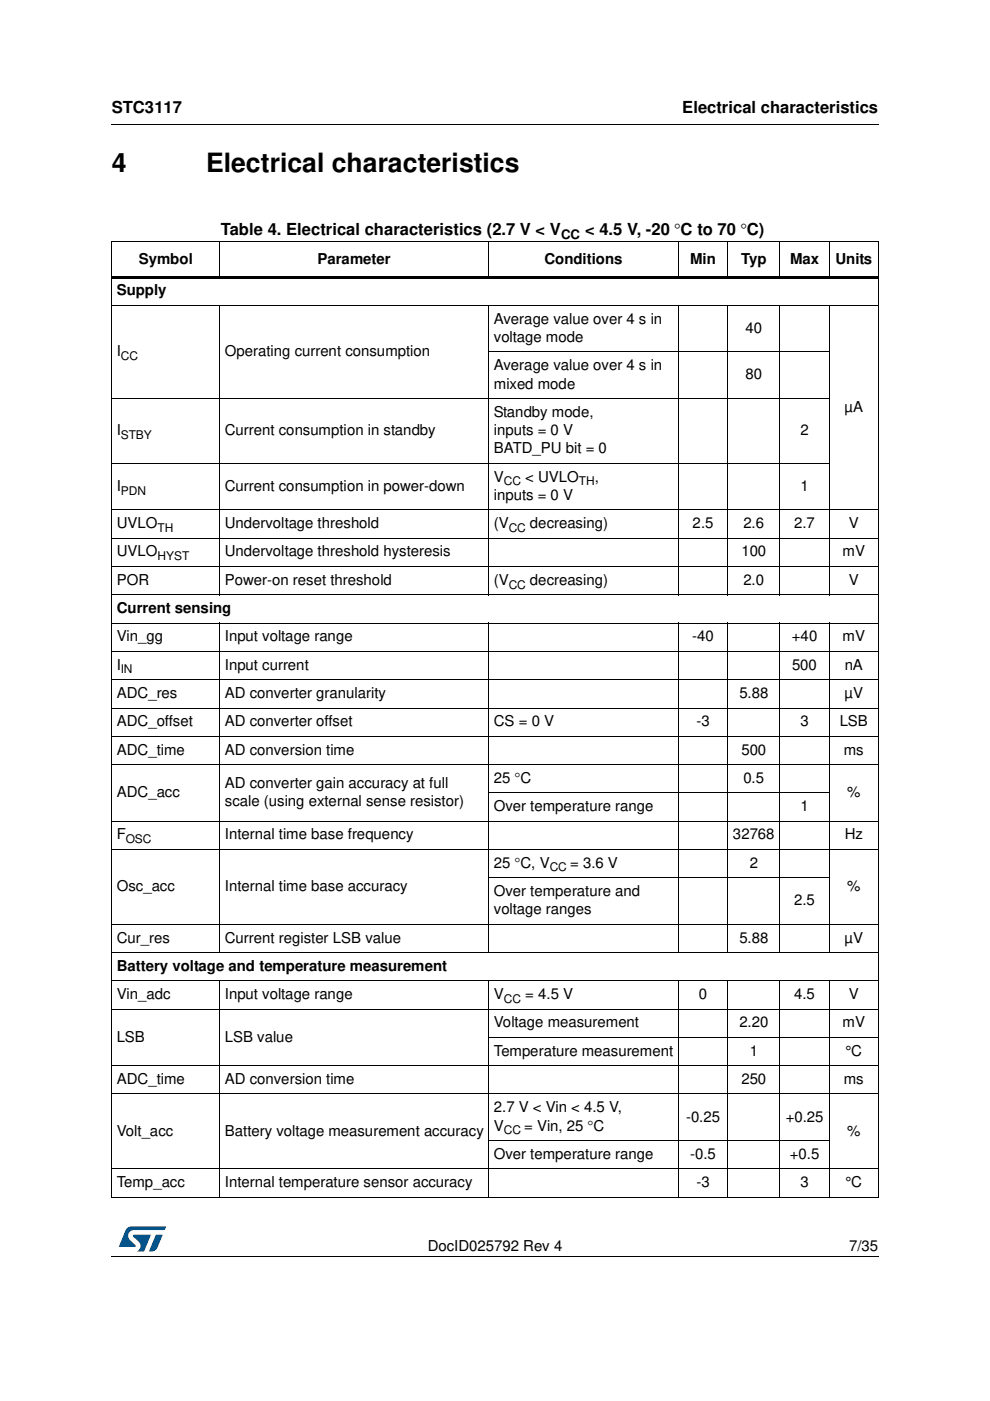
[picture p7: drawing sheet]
<svg xmlns="http://www.w3.org/2000/svg" width="210mm" height="297mm" viewBox="0 0 210 297" stroke-linecap="round" stroke-linejoin="round" font-family="sans-serif">
<defs><g id="words">
<g font-size="5.6">
<text x="23.7" y="36.4">4</text>
<text x="43.7" y="36.4">Electrical characteristics</text>
</g>
<g font-size="3.5">
<text x="23.7" y="23.9">STC3117</text>
<text x="144.7" y="23.9">Electrical characteristics</text>
<text x="46.8" y="49.8">Table 4. Electrical characteristics (2.7 V &lt; V</text>
<text x="124" y="49.8">&lt; 4.5 V, -20 °C to 70 °C)</text>
</g>
<g font-size="3.2">
<text x="29.4" y="55.9">Symbol</text>
<text x="67.4" y="55.9">Parameter</text>
<text x="115.4" y="55.9">Conditions</text>
<text x="146.3" y="55.9">Min</text>
<text x="157.1" y="55.9">Typ</text>
<text x="167.5" y="55.9">Max</text>
<text x="177.1" y="55.9">Units</text>
<text x="24.8" y="62.6">Supply</text>
<text x="104.7" y="68.6">Average value over 4 s in</text>
<text x="158.1" y="70.5">40</text>
<text x="24.8" y="75.5">I</text>
<text x="47.7" y="75.5">Operating current consumption</text>
<text x="104.7" y="72.5">voltage mode</text>
<text x="104.7" y="78.5">Average value over 4 s in</text>
<text x="104.7" y="82.4">mixed mode</text>
<text x="158.1" y="80.4">80</text>
<text x="104.7" y="88.3">Standby mode,</text>
<text x="179.1" y="87.3">µA</text>
<text x="24.8" y="92.2">I</text>
<text x="47.7" y="92.2">Current consumption in standby</text>
<text x="104.7" y="92.2">inputs = 0 V</text>
<text x="169.7" y="92.2">2</text>
<text x="104.7" y="96.1">BATD_PU bit = 0</text>
<text x="24.8" y="104.1">I</text>
<text x="47.7" y="104.1">Current consumption in power-down</text>
<text x="104.7" y="106">inputs = 0 V</text>
<text x="104.7" y="102.1">V</text>
<text x="111.4" y="102.1">&lt; UVLO</text>
<text x="126.1" y="102.1">,</text>
<text x="169.7" y="104.1">1</text>
<text x="24.8" y="112">UVLO</text>
<text x="47.7" y="112">Undervoltage threshold</text>
<text x="104.7" y="112">(V</text>
<text x="112.4" y="112">decreasing)</text>
<text x="146.9" y="112">2.5</text>
<text x="157.6" y="112">2.6</text>
<text x="168.4" y="112">2.7</text>
<text x="180" y="112">V</text>
<text x="24.8" y="118">UVLO</text>
<text x="47.7" y="118">Undervoltage threshold hysteresis</text>
<text x="157.2" y="118">100</text>
<text x="178.6" y="118">mV</text>
<text x="24.8" y="124">POR</text>
<text x="47.7" y="124">Power-on reset threshold</text>
<text x="104.7" y="124">(V</text>
<text x="112.4" y="124">decreasing)</text>
<text x="157.6" y="124">2.0</text>
<text x="180" y="124">V</text>
<text x="24.8" y="130">Current sensing</text>
<text x="24.8" y="136">Vin_gg</text>
<text x="47.7" y="136">Input voltage range</text>
<text x="146.8" y="136">-40</text>
<text x="167.9" y="136">+40</text>
<text x="178.6" y="136">mV</text>
<text x="24.8" y="142">I</text>
<text x="47.7" y="142">Input current</text>
<text x="167.9" y="142">500</text>
<text x="179.1" y="142">nA</text>
<text x="24.8" y="148">ADC_res</text>
<text x="47.7" y="148">AD converter granularity</text>
<text x="156.8" y="148">5.88</text>
<text x="179.1" y="148">µV</text>
<text x="24.8" y="154">ADC_offset</text>
<text x="47.7" y="154">AD converter offset</text>
<text x="104.7" y="154">CS = 0 V</text>
<text x="147.7" y="154">-3</text>
<text x="169.7" y="154">3</text>
<text x="178.1" y="154">LSB</text>
<text x="24.8" y="160">ADC_time</text>
<text x="47.7" y="160">AD conversion time</text>
<text x="157.2" y="160">500</text>
<text x="178.9" y="160">ms</text>
<text x="47.7" y="167">AD converter gain accuracy at full</text>
<text x="104.7" y="166">25 °C</text>
<text x="157.6" y="166">0.5</text>
<text x="24.8" y="169">ADC_acc</text>
<text x="47.7" y="170.9">scale (using external sense resistor)</text>
<text x="104.7" y="172">Over temperature range</text>
<text x="169.7" y="172">1</text>
<text x="179.6" y="169">%</text>
<text x="24.8" y="178">F</text>
<text x="47.7" y="178">Internal time base frequency</text>
<text x="155.4" y="178">32768</text>
<text x="179.1" y="178">Hz</text>
<text x="104.7" y="184">25 °C, V</text>
<text x="120.9" y="184">= 3.6 V</text>
<text x="159" y="184">2</text>
<text x="24.8" y="188.9">Osc_acc</text>
<text x="47.7" y="188.9">Internal time base accuracy</text>
<text x="104.7" y="189.9">Over temperature and</text>
<text x="168.4" y="191.9">2.5</text>
<text x="179.6" y="188.9">%</text>
<text x="104.7" y="193.8">voltage ranges</text>
<text x="24.8" y="199.9">Cur_res</text>
<text x="47.7" y="199.9">Current register LSB value</text>
<text x="156.8" y="199.9">5.88</text>
<text x="179.1" y="199.9">µV</text>
<text x="24.8" y="205.8">Battery voltage and temperature measurement</text>
<text x="24.8" y="211.8">Vin_adc</text>
<text x="47.7" y="211.8">Input voltage range</text>
<text x="104.7" y="211.8">V</text>
<text x="111.4" y="211.8">= 4.5 V</text>
<text x="148.2" y="211.8">0</text>
<text x="168.4" y="211.8">4.5</text>
<text x="180" y="211.8">V</text>
<text x="24.8" y="220.9">LSB</text>
<text x="47.7" y="220.9">LSB value</text>
<text x="104.7" y="217.8">Voltage measurement</text>
<text x="156.8" y="217.8">2.20</text>
<text x="178.6" y="217.8">mV</text>
<text x="104.7" y="223.8">Temperature measurement</text>
<text x="159" y="223.8">1</text>
<text x="179.2" y="223.8">°C</text>
<text x="24.8" y="229.8">ADC_time</text>
<text x="47.7" y="229.8">AD conversion time</text>
<text x="157.2" y="229.8">250</text>
<text x="178.9" y="229.8">ms</text>
<text x="104.7" y="235.8">2.7 V &lt; Vin &lt; 4.5 V,</text>
<text x="104.7" y="239.7">V</text>
<text x="111.2" y="239.7">= Vin, 25 °C</text>
<text x="145.5" y="237.8">-0.25</text>
<text x="166.6" y="237.8">+0.25</text>
<text x="24.8" y="240.7">Volt_acc</text>
<text x="47.7" y="240.7">Battery voltage measurement accuracy</text>
<text x="104.7" y="245.7">Over temperature range</text>
<text x="146.3" y="245.7">-0.5</text>
<text x="167.5" y="245.7">+0.5</text>
<text x="179.6" y="240.7">%</text>
<text x="24.8" y="251.7">Temp_acc</text>
<text x="47.7" y="251.7">Internal temperature sensor accuracy</text>
<text x="147.7" y="251.7">-3</text>
<text x="169.7" y="251.7">3</text>
<text x="179.2" y="251.7">°C</text>
<text x="90.7" y="265.1">DocID025792 Rev 4</text>
<text x="180" y="265.1">7/35</text>
</g>
<text font-size="2.8" x="119" y="50.7">CC</text>
<g font-size="2.5">
<text x="25.6" y="76.3">CC</text>
<text x="25.6" y="93">STBY</text>
<text x="25.6" y="104.9">PDN</text>
<text x="106.8" y="102.9">CC</text>
<text x="122.7" y="102.9">TH</text>
<text x="33.4" y="112.8">TH</text>
<text x="107.9" y="112.8">CC</text>
<text x="33.4" y="118.8">HYST</text>
<text x="107.9" y="124.8">CC</text>
<text x="25.6" y="142.8">IN</text>
<text x="26.7" y="178.8">OSC</text>
<text x="116.5" y="184.7">CC</text>
<text x="106.8" y="212.6">CC</text>
<text x="106.8" y="240.5">CC</text>
</g>
</g></defs>
<path d="M23.6 26.2l.1 .2zM186.2 26.2l.1 .2zM23.6 266.3l.1 .1zM186.2 266.3l.1 .1z" fill="#000"/>
<path d="M23.7 26.3h162.5M23.7 266.4h162.5" fill="none" stroke="#000" stroke-width=".21"/>
<path d="M25.2 260h10v5.3h-10z" fill="#fff"/>
<g fill="#005189">
<path d="M26.8 260.5l1.1-.5 7.3 .1-.3 .7h-6.5a1.31 1.31 0 0 0-1.2 1.1 1.31 1.31 0 0 0 .8 1.4l.7 .7v.3l-3.5 .1z"/>
<path d="M33.1 261.8h1.4l-.7 1.6a2.16 2.16 0 0 1-1.3 1.9l-.9-.1z"/>
<path d="M28.2 261.8l3.8 .1-1.4 3.3-1.6 .1a1.43 1.43 0 0 0 .6-1.7l-1.3-1.4z"/>
</g>
<g fill="none" stroke="#000" stroke-width=".21">
<path d="M23.6 51.3h162.7M23.7 51.4v202.3M46.6 51.2v7.8M103.6 51.2v7.8M143.8 51.2v7.8M154.3 51.2v7.8M165.3 51.2v7.8M175.9 51.2v7.8M186.2 51.4v202.3M23.6 64.7h162.7M46.6 64.6v61.6M103.5 74.6h72.4"/>
<path d="M103.6 64.6v61.6M143.8 64.6v61.6M154.3 64.6v61.6M165.3 64.6v61.6M175.9 64.6v61.6M23.6 84.5h152.3M23.6 98.3h152.3M23.6 108.1h162.7M23.6 114.1h162.7M23.6 120.1h162.7M23.6 126.1h162.7M23.6 132.1h162.7"/>
<path d="M23.6 138.1h162.7M46.6 132v70.1M103.6 132v70.1M143.8 132v70.1M154.3 132v70.1M165.3 132v70.1M175.9 132v70.1M23.6 144.1h162.7M23.6 150.1h162.7M23.6 156.1h162.7M23.6 162.1h162.7M23.6 174.1h162.7"/>
<path d="M103.5 168.1h72.4M23.6 180.1h162.7M23.6 196h162.7M103.5 186.1h72.4M23.6 202h162.7M23.6 207.9h162.7M23.6 214h162.7M46.6 207.9v46M103.5 220h82.8M103.6 207.9v46M143.8 207.9v46M154.3 207.9v46"/>
<path d="M165.3 207.9v46M175.9 207.9v46M23.6 225.9h162.7M23.6 231.9h162.7M23.6 247.8h162.7M23.6 253.8h162.7M103.5 241.8h72.4"/>
</g>
<path d="M23.6 58.5h162.7v.5h-162.7z" fill="#000"/>
<use href="#words"/>
</svg>
